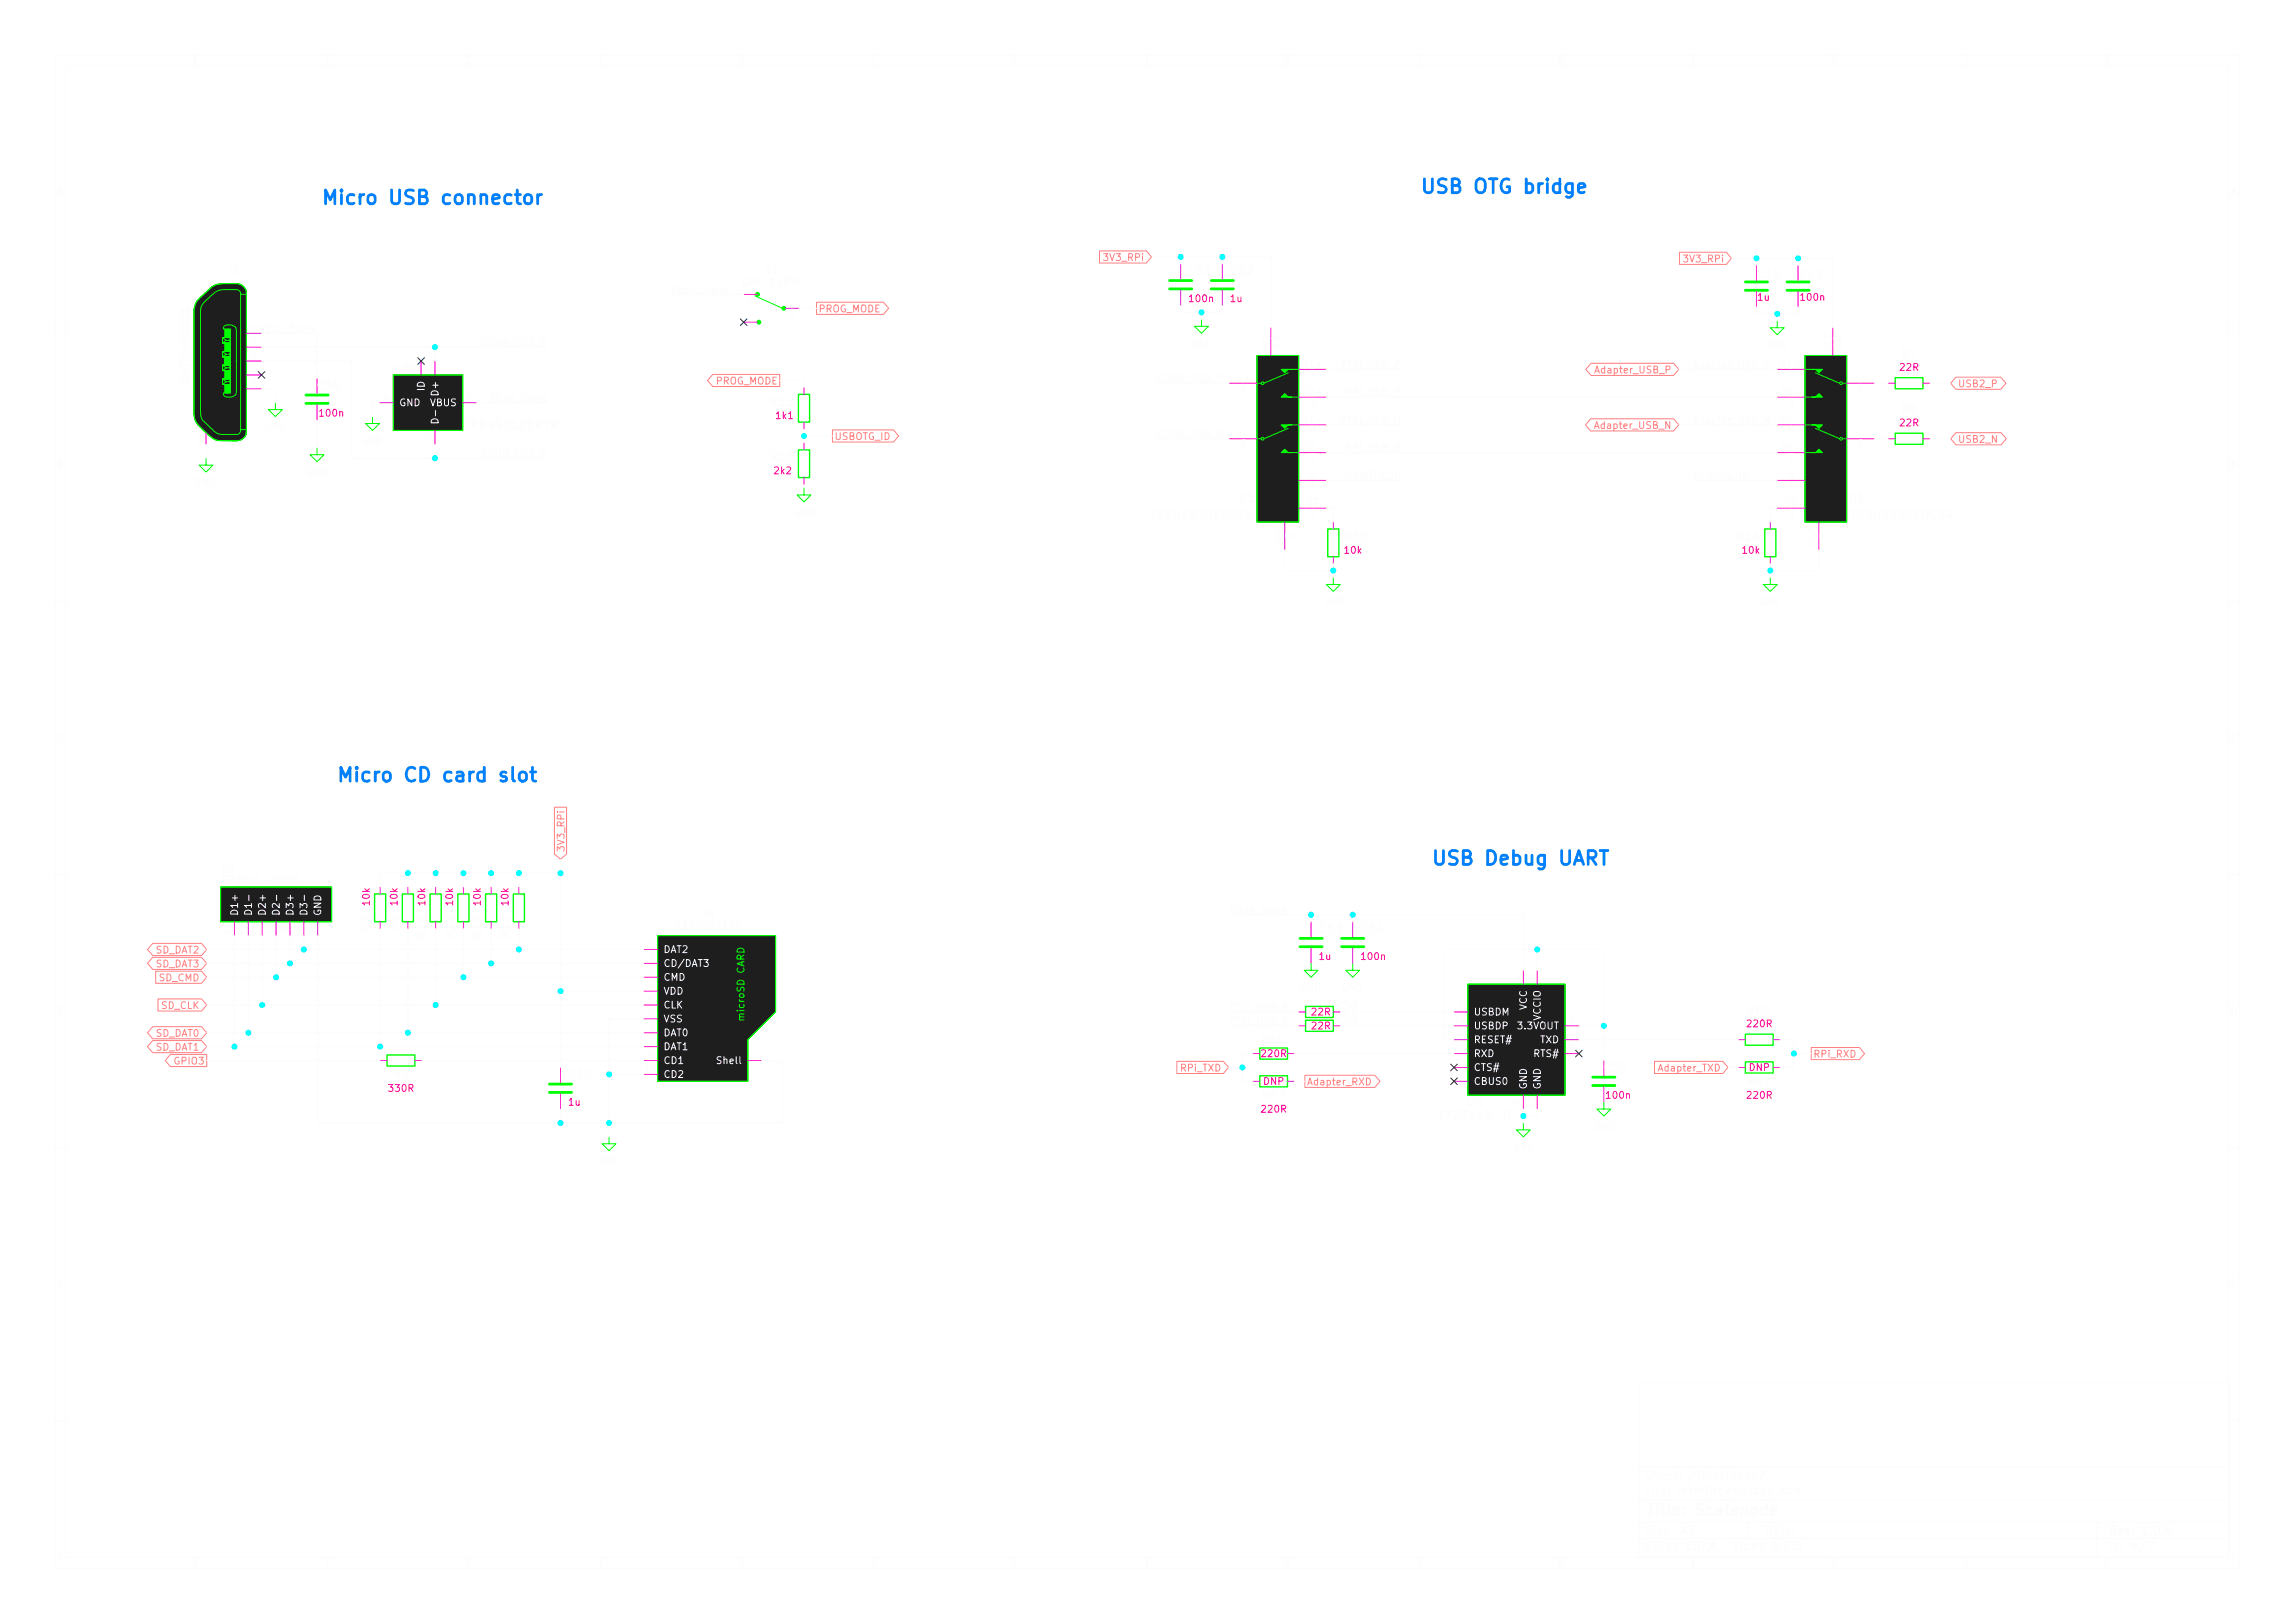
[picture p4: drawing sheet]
<svg xmlns="http://www.w3.org/2000/svg" width="420mm" height="297mm" viewBox="0 0 420 297" stroke-linecap="round" stroke-linejoin="round" font-family="sans-serif">
<defs><g id="words">
<g font-size="3.5" fill="#0080ff">
<text x="259.8" y="35.4">USB OTG bridge</text>
<text x="58.7" y="37.4">Micro USB connector</text>
<text x="61.5" y="143.1">Micro CD card slot</text>
<text x="261.9" y="158.3">USB Debug UART</text>
</g>
<g font-size="2.1" fill="#fcfcfc">
<text x="329.5" y="51.1">C13</text>
<text x="58.2" y="71.3">C56</text>
<text x="72.2" y="68.4">D3</text>
<text x="293.8" y="196.1">C55</text>
</g>
<g font-size="1.8" fill="#ff8080">
<text x="202.5" y="47.8">3V3_RPi</text>
<text x="308.6" y="48">3V3_RPi</text>
<text x="149.8" y="57.2">PROG_MODE</text>
<text x="130.9" y="70.4">PROG_MODE</text>
<text x="292.5" y="68.3">Adapter_USB_P</text>
<text x="358.4" y="70.9">USB2_P</text>
<text x="152.7" y="80.5">USBOTG_ID</text>
<text x="292.4" y="78.5">Adapter_USB_N</text>
<text x="358.4" y="81">USB2_N</text>
<text x="103.3" y="156" transform="rotate(-90 103.3 156)">3V3_RPi</text>
<text x="28.5" y="174.5">SD_DAT2</text>
<text x="28.5" y="177">SD_DAT3</text>
<text x="29.1" y="179.6">SD_CMD</text>
<text x="29.5" y="184.7">SD_CLK</text>
<text x="28.5" y="189.7">SD_DAT0</text>
<text x="28.5" y="192.3">SD_DAT1</text>
<text x="32.1" y="194.8">GPIO3</text>
<text x="216.2" y="196.1">RPi_TXD</text>
<text x="303.9" y="196.1">Adapter_TXD</text>
<text x="331.9" y="193.5">RPi_RXD</text>
<text x="239.2" y="198.6">Adapter_RXD</text>
</g>
<g font-size="1.8" fill="#fcfcfc">
<text x="136.9" y="55.4">1</text>
<text x="144.5" y="57.9">2</text>
<text x="46" y="60.7">1 VBus_Slave</text>
<text x="46" y="63.3">2</text>
<text x="46" y="65.8">3</text>
<text x="136.9" y="60.5">3</text>
<text x="232.4" y="64.4" transform="rotate(-90 232.4 64.4)">VCC</text>
<text x="234.2" y="63.5" transform="rotate(-90 234.2 63.5)">10</text>
<text x="335.3" y="64.4" transform="rotate(-90 335.3 64.4)">VCC</text>
<text x="337.1" y="63.5" transform="rotate(-90 337.1 63.5)">10</text>
<text x="46" y="68.4">4</text>
<text x="46" y="70.9">5</text>
<text x="76.8" y="67.8" transform="rotate(-90 76.8 67.8)">3</text>
<text x="77.7" y="71.4" transform="rotate(-90 77.7 71.4)">ID</text>
<text x="79.4" y="67.8" transform="rotate(-90 79.4 67.8)">1</text>
<text x="80.3" y="71.9" transform="rotate(-90 80.3 71.9)">D+</text>
<text x="226.4" y="69.9">D+</text>
<text x="227.1" y="71.7">4</text>
<text x="239.8" y="69.1">2</text>
<text x="327.4" y="69.1">2</text>
<text x="339.5" y="69.9">D+</text>
<text x="340.1" y="71.7">4</text>
<text x="70.2" y="73.4">4</text>
<text x="73" y="74.3">GND</text>
<text x="78.8" y="74.3">VBUS</text>
<text x="85.5" y="73.4">6</text>
<text x="238.6" y="72.4">D2+</text>
<text x="238.9" y="77.5">D1-</text>
<text x="239.8" y="74.2">3</text>
<text x="326.3" y="72.4">D2+</text>
<text x="326.5" y="77.5">D1-</text>
<text x="327.4" y="74.2">3</text>
<text x="37.5" y="81.5" transform="rotate(-90 37.5 81.5)">SH</text>
<text x="79.4" y="80.5" transform="rotate(-90 79.4 80.5)">2</text>
<text x="226.7" y="80">D-</text>
<text x="227.1" y="81.8">6</text>
<text x="238.9" y="82.6">D2-</text>
<text x="239.8" y="79.3">8</text>
<text x="326.5" y="82.6">D2-</text>
<text x="327.4" y="79.3">8</text>
<text x="339.7" y="80">D-</text>
<text x="340.1" y="81.8">6</text>
<text x="239.7" y="87.7">S</text>
<text x="239.8" y="89.4">1</text>
<text x="327.3" y="87.7">S</text>
<text x="327.4" y="89.4">1</text>
<text x="238.3" y="92.7">~{OE}</text>
<text x="239.8" y="94.5">9</text>
<text x="325.9" y="92.7">~{OE}</text>
<text x="327.4" y="94.5">9</text>
<text x="234.9" y="100" transform="rotate(-90 234.9 100)">GND</text>
<text x="236.7" y="98.6" transform="rotate(-90 236.7 98.6)">5</text>
<text x="332.7" y="100" transform="rotate(-90 332.7 100)">GND</text>
<text x="334.5" y="98.6" transform="rotate(-90 334.5 98.6)">5</text>
<text x="43.6" y="167.7" transform="rotate(-90 43.6 167.7)">D1+</text>
<text x="46.1" y="167.7" transform="rotate(-90 46.1 167.7)">D1-</text>
<text x="48.6" y="167.7" transform="rotate(-90 48.6 167.7)">D2+</text>
<text x="51.2" y="167.7" transform="rotate(-90 51.2 167.7)">D2-</text>
<text x="53.7" y="167.7" transform="rotate(-90 53.7 167.7)">D3+</text>
<text x="56.3" y="167.7" transform="rotate(-90 56.3 167.7)">D3-</text>
<text x="58.8" y="167.7" transform="rotate(-90 58.8 167.7)">GND</text>
<text x="42.7" y="170.9" transform="rotate(-90 42.7 170.9)">14</text>
<text x="45.2" y="170.9" transform="rotate(-90 45.2 170.9)">13</text>
<text x="47.8" y="170.9" transform="rotate(-90 47.8 170.9)">12</text>
<text x="50.3" y="170.9" transform="rotate(-90 50.3 170.9)">11</text>
<text x="52.8" y="170.5" transform="rotate(-90 52.8 170.5)">9</text>
<text x="55.4" y="170.5" transform="rotate(-90 55.4 170.5)">8</text>
<text x="57.9" y="170.9" transform="rotate(-90 57.9 170.9)">10</text>
<text x="118.6" y="178.6">3</text>
<text x="121.4" y="174.4">DAT2</text>
<text x="121.4" y="176.9">CD/DAT3</text>
<text x="121.4" y="179.5">CMD</text>
<text x="281.2" y="179.3" transform="rotate(-90 281.2 179.3)">9</text>
<text x="118.6" y="181.1">4</text>
<text x="118.6" y="183.7">5</text>
<text x="121.4" y="182">VDD</text>
<text x="121.4" y="184.6">CLK</text>
<text x="267" y="184.9">1</text>
<text x="269.7" y="185.8">USBDM</text>
<text x="279.5" y="184.9" transform="rotate(-90 279.5 184.9)">VCC</text>
<text x="118.6" y="186.2">6</text>
<text x="118.6" y="188.8">7</text>
<text x="118.6" y="191.3">8</text>
<text x="121.4" y="187.1">VSS</text>
<text x="121.4" y="189.6">DAT0</text>
<text x="266.5" y="187.5">12</text>
<text x="269.7" y="188.4">USBDP</text>
<text x="269.7" y="190.9">RESET#</text>
<text x="278.1" y="188.4">3.3VOUT</text>
<text x="282" y="190.9">TXD</text>
<text x="282.1" y="186.7" transform="rotate(-90 282.1 186.7)">VCCIO</text>
<text x="287.3" y="187.5">3</text>
<text x="121.4" y="197.3">CD2</text>
<text x="121.4" y="192.2">DAT1</text>
<text x="121.4" y="194.7">CD1</text>
<text x="131.7" y="194.7">Shell</text>
<text x="266.5" y="192.6">10</text>
<text x="266.5" y="195.1">11</text>
<text x="267" y="197.6">6</text>
<text x="269.7" y="193.5">RXD</text>
<text x="269.7" y="196">CTS#</text>
<text x="281" y="193.5">RTS#</text>
<text x="287.3" y="192.6">8</text>
<text x="269.7" y="198.5">CBUS0</text>
<text x="278.6" y="202.2" transform="rotate(-90 278.6 202.2)">5</text>
<text x="279.5" y="199.4" transform="rotate(-90 279.5 199.4)">GND</text>
<text x="281.2" y="202.7" transform="rotate(-90 281.2 202.7)">13</text>
<text x="282.1" y="199.4" transform="rotate(-90 282.1 199.4)">GND</text>
</g>
<g font-size="1.8" fill="#ff0084">
<text x="217.9" y="55.3">100n</text>
<text x="225.3" y="55.3">1u</text>
<text x="321.8" y="55">1u</text>
<text x="329.8" y="55">100n</text>
<text x="347.9" y="67.9">22R</text>
<text x="58.6" y="76.2">100n</text>
<text x="142.1" y="76.7">1k1</text>
<text x="347.9" y="78">22R</text>
<text x="141.8" y="86.8">2k2</text>
<text x="246.2" y="101.3">10k</text>
<text x="319" y="101.3">10k</text>
<text x="67.7" y="165.6" transform="rotate(-90 67.7 165.6)">10k</text>
<text x="72.8" y="165.6" transform="rotate(-90 72.8 165.6)">10k</text>
<text x="77.9" y="165.6" transform="rotate(-90 77.9 165.6)">10k</text>
<text x="82.9" y="165.6" transform="rotate(-90 82.9 165.6)">10k</text>
<text x="88" y="165.6" transform="rotate(-90 88 165.6)">10k</text>
<text x="93.1" y="165.6" transform="rotate(-90 93.1 165.6)">10k</text>
<text x="241.5" y="175.7">1u</text>
<text x="249.4" y="175.7">100n</text>
<text x="240.2" y="185.8">22R</text>
<text x="240.2" y="188.4">22R</text>
<text x="320" y="188">220R</text>
<text x="231.1" y="193.5">220R</text>
<text x="320.2" y="196">DNP</text>
<text x="71.3" y="199.8">330R</text>
<text x="104.1" y="202.3">1u</text>
<text x="231.1" y="203.6">220R</text>
<text x="231.3" y="198.5">DNP</text>
<text x="294.2" y="201.1">100n</text>
<text x="320" y="201.1">220R</text>
</g>
<text font-size="1.8" fill="#0f0" x="136.3" y="186.6" transform="rotate(-90 136.3 186.6)">microSD CARD</text>
</g></defs>
<g fill="none" stroke="#fcfcfc" stroke-width=".18">
<path d="M10 10h400v277h-400zM12 12h396v273h-396zM35.3 10.7l.4-.4v1.3M35.3 11.6h.8M60 10v2M85.3 10.4l.5-.1 .3 .4-.8 .9h.8M110 10v2M135.3 10.3h.8l-.5 .5 .4 .1v.6l-.2 .1-.5-.1M160 10v2M185.6 10.3l-.3 .9h.8M185.9 10.8v.8M210 10v2"/>
<path d="M236 10.3h-.6l-.1 .6 .2-.1 .4 .1 .2 .2-.1 .4-.2 .1-.5-.1M260 10v2M285.9 10.3l-.3 .1a.87 .87 0 0 0 0 1.2l.4-.1 .1-.4-.3-.3h-.2l-.3 .3M310 10v2M335.3 10.3h.8l-.5 1.3M360 10v2M385.6 10.9l-.3-.3 .1-.2 .2-.1 .3 .1 .2 .2-.1 .2-.6 .1-.1 .2v.3l.3 .2h.3l.2-.2v-.3l-.3-.2M10.6 35.6l.4-1.3 .4 1.3M10.7 35.3h.6M408.6 35.6l.4-1.3 .4 1.3M408.7 35.3h.6M33.1 58a1.01 1.01 0 0 1 1.5 .1 .81 .81 0 0 1-.8 .5 .81 .81 0 0 1-.7-.5z"/>
<path d="M33.2 59.4a.82 .82 0 0 1 1.4 .3 .87 .87 0 0 1-1.5-.1zM34.6 56.7h-1.5l.4 .5M34.6 56.3v.9M42.2 48.7v1.1a.49 .49 0 0 1-.6 .5M43.6 48.7h-.7l-.1 .8 .2-.2 .5 .1 .2 .2-.1 .5-.2 .2-.6-.2M122.7 53.9h13.4M122.9 52.3l.4 1.3 .4-1.3M124.1 52.9l.6-.1 .1-.1v-.3l-.7-.1v1.3h.5l.2-.2 .1-.3-.3-.2M125.4 52.7l.1 .8 .3 .1 .2-.2M126 52.7v.9M127 52.8l-.3-.1-.2 .2 .1 .2 .4 .1v.3h-.5M127.3 53.7h1"/>
<path d="M129.2 52.4l-.5-.1-.1 .1v.4l.5 .2 .1 .3-.2 .3-.5-.1M129.8 52.3v1.1l.2 .2M130.4 52.8h.5l.1 .8M131 53l-.4 .1-.2 .2 .2 .3 .4-.1M131.5 52.7l.3 .9 .3-.9M132.5 53.1l.6-.1-.1-.2-.3-.1-.2 .2 .1 .6h.4M136.8 51a.6 .6 0 0 0-.8 .4 .6 .6 0 0 0 .6 .8l.2-.1M137.2 52.2l.4-1.3 .4 1.3M137.3 51.8h.6M139.1 51l-.4-.1-.3 .2 .1 .3 .6 .3v.4l-.2 .1-.5-.1M139.7 51.7h.9M141 48.7l-.5-.1-.2 .1v.4l.6 .2 .1 .3-.3 .3-.4-.1"/>
<path d="M141.2 51.3l.4-.4v1.3M141.2 52.2h.7M141.5 49l.3-.4v1.3M141.5 49.9h.7M142.4 51l.5-.1 .2 .4-.8 .9h.8M143.7 51l.2-.1a.68 .68 0 0 1 .5 .6 .68 .68 0 0 1-.5 .7l-.3-.5zM144.7 50.9h.7M145.1 50.9v1.3M145.7 52.2l.4-1.3 .4 1.3M145.8 51.8h.6M146.3 56.4h3.2M210.8 47h21.9v13"/>
<path d="M216.2 47v1.3M216.2 55.9v1.3h7.6v-1.3M218.8 48.9a.61 .61 0 0 0-.8 0 .61 .61 0 0 0-.2 .7 .57 .57 0 0 0 .3 .6 .57 .57 0 0 0 .7-.1M220 57.2v1.3M220.1 48.7h-.7l-.1 .8 .3-.2 .5 .1 .1 .2-.1 .5-.2 .2-.6-.2M220.8 49.2l.4-.5v1.6M220.8 50.3h.9M223.8 47v1.3M226.4 48.9a.61 .61 0 0 0-.8 0 .61 .61 0 0 0-.2 .7 .57 .57 0 0 0 .3 .6 .57 .57 0 0 0 .7-.1M227.8 48.7h-.8v.8l.2-.2 .5 .1 .1 .2v.5l-.3 .2-.5-.2M228.4 48.9l.6-.2 .2 .2 .1 .3-1 1.1h1M317 47.3h18.5v12.7"/>
<path d="M321.6 56.2v1.2h7.6v-1.2M321.6 47.3v1.3M322.8 49.4a.61 .61 0 0 0-.7 0 .61 .61 0 0 0-.2 .7 .57 .57 0 0 0 .3 .6 .57 .57 0 0 0 .6-.1M323.4 49.7l.5-.5v1.6M323.4 50.8h.9M325.2 49.2l-.3 1.1h.9M325.4 57.4v1.3M325.6 49.7v1.1M329.2 47.3v1.3M10 60h2M33.1 66v-1l.6 .5 .1-.4h.7l.1 .2v.4l-.1 .3M33.1 62.3a.6 .6 0 0 0 .6 .7h.6l.2-.2 .1-.4-.1-.2-.6-.1-.2 .2v.4l.2 .3"/>
<path d="M33.2 69.5a.82 .82 0 0 1 1.4 .4 .87 .87 0 0 1-1.5-.2zM33.2 60.8a.82 .82 0 0 1 1.4 .4 .87 .87 0 0 1-1.5-.2zM33.6 68.1h1M33.6 63.7h1M34.1 67.8v1l-1.1-.4M34.1 63.5v.9l-1.1-.3M34.6 67l-1.5-.6v1M47.9 66.1h16.5v17.8h35.9M47.9 61h10.1v8.3M47.9 71.2h2.5v2.5M47.9 63.5h52.4M49.3 77.5a.59 .59 0 0 0-.7 .5 .59 .59 0 0 0 .7 .6l.1-.5h-.3"/>
<path d="M50.7 77.4v1.3l-.8-1.3v1.3M51.3 77.4a.64 .64 0 0 1 .7 .6 .64 .64 0 0 1-.7 .7zM58 76.9v5.1M67.1 80a.59 .59 0 0 0-.7 .6 .59 .59 0 0 0 .7 .5l.1-.4h-.3M68.4 79.9v1.3l-.7-1.3v1.3M69 79.9a.64 .64 0 0 1 .8 .7 .64 .64 0 0 1-.8 .6zM69.5 73.7h-1.3v2.5M79.1 76.8a.66 .66 0 0 1 .8-.1 .66 .66 0 0 1 .3 .7h-1.3zM79.6 63.5v2.6M79.7 75.1v1M85.1 76.9h.8M85.5 76.9v1.6"/>
<path d="M86.4 77.7h.8l.1-.3-.1-.3-.2-.2h-.6v1.6M87.2 73.7h13.1M88 76.9a.77 .77 0 0 1 .8 .8 .77 .77 0 0 1-.8 .8zM88.9 62.1a.6 .6 0 0 0-.8 .4 .6 .6 0 0 0 .6 .7l.2-.1M89.5 62.1l.2-.2a.43 .43 0 0 1 .6 .5v.4a.42 .42 0 0 1-.4 .4 .42 .42 0 0 1-.5-.4zM89.8 76.9l-.4 1h1M89.8 72.1l.4 1.3 .4-1.3M90.1 77.4v1.1M91.1 72.7h.5l.1-.2v-.3l-.6-.1v1.3h.4l.2-.1 .1-.3-.3-.3M91.5 61.9v1.3l-.7-1.3v1.3M91.7 77l-.5-.1-.3 .3 .1 .4 .7 .3v.4l-.2 .2-.6-.1M92.3 72.5l.1 .8 .3 .1 .2-.1"/>
<path d="M92.5 77.1l.2-.2a.81 .81 0 0 1 .5 .8 .81 .81 0 0 1-.5 .8l-.2-.2-.2-.4zM92.9 61.9v1.3l-.8-1.3v1.3M92.9 72.5v.9M93.2 63.3h.9M93.8 77.4l.4-.5v1.6M93.8 78.5h.8M93.9 72.6l-.3-.1-.2 .2 .1 .2 .4 .1v.3h-.5M94.2 73.5h1M94.4 61.9v1.1l.3 .2h.2l.3-.2v-1.1M95.2 77.1l.6-.2 .2 .2 .1 .3-.9 1.1h.9M96.1 72.2l-.4-.1-.3 .2 .1 .4 .6 .2v.4l-.2 .1-.5-.1M96.4 62l-.4-.1-.3 .3 .1 .3 .6 .2v.4l-.2 .1h-.5"/>
<path d="M96.7 72.1v1.1l.2 .2M96.8 76.9a.77 .77 0 0 1 .8 .8 .77 .77 0 0 1-.8 .8zM97 62.6l.5-.1 .2-.2-.1-.2-.6-.2v1.3h.5l.2-.1v-.3l-.3-.2M97.4 72.6h.4l.1 .8M97.9 72.8l-.4 .1-.2 .2 .2 .3 .4-.1M98 63.3h.9M98.3 77.7h.7l.1-.3v-.3l-.2-.2h-.6v1.6M98.4 72.5l.3 .9 .3-.9M98.6 77.7l.5 .8M99.4 73l.6-.2v-.2l-.4-.1-.2 .2 .1 .6h.5M99.6 76.9l.5 .8 .5-.8M100 61.9v1.3l-.8-1.3v1.3"/>
<path d="M100.1 77.7v.8M101.1 77.7h.7l.2-.3-.1-.3-.2-.2h-.6v1.6M101.5 77.7l.5 .8M141.3 73.5h.7l.1-.3v-.3l-.3-.2h-.5v1.6M141.6 73.5l.5 .8M142.7 73.2l.4-.5v1.6M142.7 74.3h.9M142.7 69.6h4.5v1.3M144.9 72.7a.6 .6 0 0 0-.7 .7v.6l.1 .2 .4 .1 .3-.2v-.5l-.1-.2-.5-.1-.2 .3M147.2 78.5v2.6M147.2 79.8h5.2M211.7 70.1h13.3"/>
<path d="M212.8 78.8a.6 .6 0 0 0-.8 .5 .6 .6 0 0 0 .6 .7l.2-.1M212.8 68.7a.6 .6 0 0 0-.8 .4 .6 .6 0 0 0 .6 .7l.2-.1M213.4 78.9l.2-.2a.43 .43 0 0 1 .5 .4v.5a.42 .42 0 0 1-.4 .4 .42 .42 0 0 1-.4-.4zM213.4 68.7l.2-.2a.43 .43 0 0 1 .5 .5v.4a.42 .42 0 0 1-.4 .4 .42 .42 0 0 1-.4-.4zM215.4 78.7v1.3l-.7-1.3v1.3M215.4 68.5v1.3l-.7-1.3v1.3M216.7 78.7v1.3l-.7-1.3v1.3M216.7 68.5v1.3l-.7-1.3v1.3M217 69.9h1M218.3 78.7v1l.3 .3h.2l.2-.3v-1M218.3 68.5v1.1l.3 .2h.2l.2-.2v-1.1M219.1 62.2a.59 .59 0 0 0-.7 .6 .59 .59 0 0 0 .7 .6l.1-.5h-.3"/>
<path d="M220.3 78.8l-.5-.1-.2 .1v.4l.6 .2 .1 .3-.2 .3-.5-.1M220.3 68.6l-.5-.1-.2 .2v.3l.6 .3 .1 .3-.2 .2h-.5M220.5 62.2v1.2l-.8-1.2v1.2M220.9 79.3h.5l.1-.2v-.3l-.6-.1v1.3h.4l.2-.1 .1-.3-.3-.3M220.9 69.2l.5-.1 .1-.2v-.2l-.6-.2v1.3h.4l.2-.1 .1-.3-.3-.2M221.1 62.2a.64 .64 0 0 1 .7 .6 .64 .64 0 0 1-.7 .6zM221.8 69.9h1M223.1 69.2h.6l.1-.2v-.3l-.7-.2v1.3M223.8 78.7v1.3l-.7-1.3v1.3M238.6 66a.64 .64 0 0 1 .7 .7 .64 .64 0 0 1-.7 .6zM239.8 66.4l.3-.4v1.3M241 66.8h1"/>
<path d="M241.5 66.3v1M242.8 67.6h13.7M242.8 77.8h13.7M242.8 72.7h82.6M245.8 76.8h.4M245.8 66.6h.4M246.4 76.2h-.6v1.2M246.4 66h-.6v1.3M246.6 71.8l.6-.1 .1-.2v-.3l-.7-.1v1.3M246.7 76.2h.7M246.7 66h.8M246.9 71.8l.4 .6"/>
<path d="M247 76.2v1.2M247.1 66v1.3M247.8 76.2a.64 .64 0 0 1 .7 .6 .64 .64 0 0 1-.7 .6zM247.9 66a.64 .64 0 0 1 .7 .6 .64 .64 0 0 1-.7 .7zM247.9 71.8l.6-.1 .1-.2-.1-.3-.6-.1v1.3M249.1 76.2v1.2M249.1 71.1v.1M249.1 66v1.3M249.1 71.5v.9M249.4 77.6h1M249.4 67.4h1M249.4 72.5h1"/>
<path d="M250.7 76.2v1l.2 .2h.2l.3-.2v-1M250.7 66v1l.3 .3h.2l.2-.3v-1M250.7 71.1v1l.3 .3h.2l.2-.3v-1M252.7 76.2h-.5l-.3 .2 .1 .3 .6 .3v.3l-.2 .1h-.5M252.7 66.1l-.5-.1-.2 .1v.4l.6 .2 .1 .3-.2 .3-.5-.1M252.7 71.2l-.5-.1-.2 .1v.4l.6 .2 .1 .3-.2 .3-.5-.1M253.2 76.8l.5-.1 .2-.2-.1-.2-.6-.1v1.2h.5l.2-.1v-.3l-.3-.2M253.3 66.6h.5l.1-.2v-.3l-.6-.1v1.3h.4l.2-.1 .1-.3-.3-.3M253.3 71.7l.5-.1 .1-.1v-.3l-.6-.1v1.3h.4l.2-.2 .1-.3-.3-.2M254.2 77.6h.9M254.2 67.4h1M254.2 72.5h1"/>
<path d="M255.5 66.7l.6-.1 .1-.2v-.3l-.7-.1v1.3M255.5 71.8l.6-.1 .1-.2v-.3l-.7-.1v1.3M256.2 76.2v1.2l-.8-1.2v1.2M307.3 67.6h18.1M307.3 77.8h18.1M310.1 77.4l.4-1.2 .4 1.2M310.1 67.3l.4-1.3 .4 1.3M310.2 77.1h.6M310.2 66.9h.6M311.9 76.7l-.4-.1-.2 .2 .1 .6h.5M311.9 66.5l-.4-.1-.2 .3 .1 .5h.5M311.9 66v1.3"/>
<path d="M311.9 76.2v1.2M312.5 76.7h.5v.7M312.5 66.5h.5v.8M313 76.9l-.4 .1-.2 .1 .2 .3h.4M313 66.7l-.4 .1-.2 .2 .2 .3 .4-.1M313.6 76.7l.4-.1 .2 .2-.1 .6h-.5M313.6 66.5l.4-.1 .2 .3-.1 .5h-.5M313.6 66.4v1.3M313.6 76.6v1.3M314.6 76.6h.5M314.6 66.4h.5M314.8 76.2v1.1l.3 .1"/>
<path d="M314.8 66v1.1l.3 .2M315.5 77l.6-.1-.1-.2-.4-.1-.1 .2v.6h.5M315.5 66.9l.6-.2-.1-.2-.4-.1-.1 .2v.6h.5M316.6 66.4v.9M316.6 76.6v.8M317 76.6l-.4 .2M317 66.4l-.4 .3M317.1 77.6h1M317.1 67.4h1M318.4 76.2v1l.2 .2h.4l.1-.2v-1M318.4 66v1l.2 .3 .4-.1 .1-.2v-1M320.4 76.2h-.5l-.2 .1v.4l.5 .2 .2 .3-.3 .2h-.5"/>
<path d="M320.4 66.1l-.5-.1-.3 .3 .2 .3 .5 .2v.4l-.2 .1-.5-.1M320.9 76.8l.5-.1 .2-.2-.1-.2-.6-.1v1.2h.5l.2-.1v-.3l-.3-.2M320.9 66.6h.5l.2-.2-.1-.3-.6-.1v1.3h.5l.2-.1v-.3l-.3-.3M321.9 77.6h.9M321.9 67.4h.9M323.1 66.7l.6-.1 .2-.2-.1-.3-.7-.1v1.3M323.9 76.2v1.2l-.8-1.2v1.2M324.3 62.5a.59 .59 0 0 0-.8 .5 .59 .59 0 0 0 .8 .6v-.5h-.2M325.6 62.4v1.3l-.7-1.3v1.3M326.2 66a.64 .64 0 0 1 .7 .7 .64 .64 0 0 1-.7 .6zM326.2 62.4a.64 .64 0 0 1 .7 .6 .64 .64 0 0 1-.7 .7zM327.4 66.4l.4-.4v1.3"/>
<path d="M328.7 66.8h.9M329.2 66.3v1M343.2 70.1h2.5M348.4 74.9l.7-.1 .1-.2v-.4l-.2-.1h-.6v1.5M348.4 64.7l.7-.1 .1-.2v-.4l-.2-.1h-.6v1.5M348.7 74.9l.5 .7M348.7 64.7l.5 .7M349.8 63.9h1l-.7 1.5M350.1 74.7l-.3-.3 .1-.2 .2-.1h.5l.1 .2-.1 .3-.6 .2-.2 .2 .1 .4 .2 .2h.3l.3-.3-.1-.4-.2-.2M353.3 70.1h3.8M408 60h2M10.7 84.9h.5l.1-.2v-.3l-.6-.1v1.3h.5l.1-.1 .1-.3-.3-.3"/>
<path d="M36.6 87.6a.59 .59 0 0 0-.7 .6 .59 .59 0 0 0 .7 .6l.1-.5h-.3M37.7 81.3v2.6M38 87.6v1.2l-.8-1.2v1.2M38.6 87.6a.64 .64 0 0 1 .7 .6 .64 .64 0 0 1-.7 .6zM56.9 85.7a.59 .59 0 0 0-.7 .6 .59 .59 0 0 0 .7 .6l.1-.5h-.2M58.3 85.7v1.2l-.8-1.2v1.2M58.9 85.7a.64 .64 0 0 1 .7 .6 .64 .64 0 0 1-.7 .6zM79.6 81.3v2.6M89 82.4a.6 .6 0 0 0-.8 .4 .6 .6 0 0 0 .6 .7l.2-.1M89.5 82.4l.3-.1a.43 .43 0 0 1 .5 .4v.4a.42 .42 0 0 1-.4 .5 .42 .42 0 0 1-.4-.5zM91.6 82.3v1.2l-.7-1.2v1.2M92.9 82.3v1.2l-.7-1.2v1.2"/>
<path d="M93.2 83.7h1M94.5 82.3v1l.3 .2h.2l.2-.2v-1M96.5 82.3h-.5l-.2 .1v.3l.6 .3 .1 .3-.2 .2h-.5M97 82.9l.6-.1 .1-.2v-.2l-.7-.1v1.2h.5l.2-.1 .1-.3-.3-.2M98 83.7h1M99.3 82.9h.6l.1-.2v-.3l-.7-.1v1.2M141.3 83.6l.7-.1 .2-.2-.1-.4-.2-.1h-.6v1.5M141.7 83.6l.5 .7M142.8 83.2l.4-.4v1.5M142.8 84.3h.8M145 82.8h-.7l-.1 .7 .2-.2 .5 .1 .2 .2-.1 .5-.2 .2-.6-.2M146.4 93.1a.59 .59 0 0 0-.8 .6 .59 .59 0 0 0 .8 .5v-.5h-.2"/>
<path d="M147.2 88.7v.6M147.7 93v1.3l-.7-1.3v1.3M148.3 93a.64 .64 0 0 1 .7 .7 .64 .64 0 0 1-.7 .6zM210.6 93.4h.9M211.1 93.4v1.6M211.7 80.3h13.3M212.8 93.5l-.6-.1-.2 .2v.4l.7 .3 .1 .4-.3 .3-.6-.1M213.3 93.4h1l-.5 .6 .4 .2v.6l-.2 .2h-.5l-.2-.2M214.9 93.4v1.3l.3 .3h.3l.3-.3v-1.3M217 80.1h1M217.3 93.5l-.6-.1-.2 .2v.4l.7 .3 .1 .4-.3 .3-.6-.1M218 94.2h.5l.2-.2 .1-.3-.2-.2-.6-.1v1.6h.5l.3-.3a.4 .4 0 0 0-.3-.5"/>
<path d="M219.3 93.4h1l-.5 .6 .4 .2v.6l-.2 .2h-.4l-.3-.2M221 93.6l.2-.2a.81 .81 0 0 1 .6 .8 .81 .81 0 0 1-.6 .8l-.2-.2-.1-.4zM221.8 80.1h1M222.4 94.2h.5M223.1 93.4h-.7v1.6h.7M223.8 93.4a.77 .77 0 0 1 .9 .8 .77 .77 0 0 1-.9 .8zM226.1 93.5a.75 .75 0 0 0-.9 .6 .75 .75 0 0 0 .5 .9l.5-.2v-.5h-.3M227.1 90.3v1.2l.2 .3h.3l.3-.3v-1.2M227.6 93.5l-.6-.1-.3 .3 .2 .4 .6 .3v.4l-.2 .2-.6-.1M228.3 94.2h.7l.1-.3v-.3l-.2-.2h-.6v1.6M228.6 94.2l.5 .8M229.4 90.3h-.7l-.1 .7 .2-.2 .5 .1 .2 .2-.1 .5-.2 .2-.6-.2"/>
<path d="M239.9 83h.8l-.5 1.3M242.8 93h1.3v2.5M242.8 87.9h13.7M242.8 82.8h82.6M246.3 98.2l.8-.1 .1-.2-.1-.4-.2-.1h-.6v1.5M246.5 81.9h.7l.1-.2-.1-.3-.7-.2v1.3M246.5 86.3v1.1l.3 .2h.2l.3-.2v-1.1M246.7 98.2l.5 .7M246.8 81.9l.5 .6M247.8 81.9h.6l.1-.2v-.3l-.7-.2v1.3M248.5 86.4l-.4-.1-.2 .2v.3l.5 .3 .1 .3-.2 .2-.5-.1M248.6 97.4h-.7l-.1 .7 .2-.1h.5l.2 .2-.1 .6-.2 .1-.6-.1"/>
<path d="M249.1 81.2v.2M249.1 86.9h.5l.2-.2-.1-.2-.6-.2v1.3h.5l.2-.1v-.3l-.3-.3M249.1 81.7v.8M249.4 82.6h1M250 97.4h-.7l-.1 .7 .3-.1h.5l.1 .2-.1 .6-.2 .1-.6-.1M250.5 86.4l.1-.1a.43 .43 0 0 1 .5 .5v.4a.42 .42 0 0 1-.4 .4 .42 .42 0 0 1-.4-.4v-.4zM250.7 81.2v1.1l.2 .2h.2l.3-.2v-1.1M251.5 86.3h.7M251.9 86.3v1.3M252.7 81.3l-.5-.1-.3 .3 .1 .3 .6 .2v.4l-.2 .1h-.5M253.2 81.9l.5-.1 .2-.2-.1-.2-.6-.2v1.3h.5l.2-.1v-.3l-.3-.2M253.3 86.4a.59 .59 0 0 0-.7 .6 .59 .59 0 0 0 .7 .5l.1-.4h-.3"/>
<path d="M253.6 87.7h1M254.2 82.6h.9M254.9 86.3v1.3M255.5 86.3a.64 .64 0 0 1 .7 .7 .64 .64 0 0 1-.7 .6zM256.2 81.2v1.3l-.8-1.3v1.3M309.9 87.9h15.5M310.3 86.3v1.1l.2 .2 .4-.1 .1-.1v-1.1M312.3 86.4l-.5-.1-.3 .3 .2 .3 .5 .2v.4l-.2 .1-.5-.1M312.8 86.9h.5l.2-.2-.1-.2-.6-.2v1.3h.5l.2-.1v-.3l-.3-.3M314.1 86.5l.2-.2a.43 .43 0 0 1 .6 .5v.4a.42 .42 0 0 1-.5 .4 .42 .42 0 0 1-.4-.4zM315.2 86.3h.7M315.6 86.3v1.3"/>
<path d="M317 86.4a.59 .59 0 0 0-.7 .6 .59 .59 0 0 0 .7 .5l.1-.4h-.3M317.3 87.7h1M318.2 98.2l.7-.1 .1-.2v-.4l-.3-.1h-.5v1.5M318.5 98.2l.5 .7M318.6 86.3v1.3M319.2 86.3a.64 .64 0 0 1 .7 .7 .64 .64 0 0 1-.7 .6zM319.6 97.8l.5-.4v1.5M319.6 98.9h.9M321.4 97.3l-.3 1.1h.9M321.8 97.9v1M325.4 93h-1.3v2.5M327.5 83h.8l-.5 1.3"/>
<path d="M338.8 90.3v1.2l.3 .3 .4-.1 .2-.2v-1.2M338.9 93.4h.9M339.3 93.4v1.6M340.3 90.7l.5-.4v1.5M340.3 91.8h.9M341.1 93.5l-.6-.1-.2 .2v.4l.6 .3 .2 .4-.3 .3-.6-.1M341.6 93.4h.9l-.5 .6 .5 .2v.6l-.3 .2h-.4l-.2-.2M343.2 80.3h2.5M343.2 93.4v1.3l.3 .3h.3l.3-.3v-1.3M345.6 93.5l-.6-.1-.3 .3 .2 .4 .6 .3v.4l-.2 .2-.6-.1M346.2 94.2h.5l.3-.2v-.3l-.1-.2-.7-.1v1.6h.6l.3-.3a.39 .39 0 0 0-.4-.5M347.6 93.4h1l-.5 .6 .4 .2v.6l-.2 .2h-.5l-.2-.2"/>
<path d="M349.3 93.6l.2-.2a.81 .81 0 0 1 .5 .8 .81 .81 0 0 1-.5 .8l-.2-.2-.2-.4zM350.7 94.2h.5M351.4 93.4h-.7v1.6h.7M352 93.4a.77 .77 0 0 1 .9 .8 .77 .77 0 0 1-.9 .8zM353.3 80.3h3.8M354.4 93.5a.75 .75 0 0 0-.9 .6 .75 .75 0 0 0 .5 .9l.4-.2v-.5h-.3M355.9 93.5l-.6-.1-.3 .3 .2 .4 .6 .3v.4l-.2 .2-.6-.1M356.5 94.2h.8l.1-.3-.1-.3-.2-.2h-.6v1.6M356.9 94.2l.5 .8M408.6 84.9h.6l.1-.2v-.3l-.7-.1v1.3h.5l.2-.1 .1-.3-.3-.3M10 110h2M235.2 100.6v3.8h8.9"/>
<path d="M243.3 109.5a.59 .59 0 0 0-.8 .5 .59 .59 0 0 0 .8 .6v-.5h-.2M244.1 103.2v2.5M244.6 109.4v1.3l-.7-1.3v1.3M245.2 109.4a.64 .64 0 0 1 .7 .6 .64 .64 0 0 1-.7 .7zM323 109.5a.59 .59 0 0 0-.7 .5 .59 .59 0 0 0 .7 .6l.1-.5h-.3M324.1 103.2v2.5M324.3 109.4v1.3l-.7-1.3v1.3M324.9 109.4a.64 .64 0 0 1 .8 .6 .64 .64 0 0 1-.8 .7zM333 100.6v3.8h-8.9M408 110h2M11.4 134.4a.62 .62 0 0 0-.9 .5 .62 .62 0 0 0 .7 .7l.2-.1M409.4 134.4a.62 .62 0 0 0-.9 .5 .62 .62 0 0 0 .6 .7l.3-.1"/>
<path d="M40.8 158.5a.64 .64 0 0 1 .7 .6 .64 .64 0 0 1-.7 .6zM42 158.6l.5-.1 .2 .3-.8 .9h.8M74.7 159.8v2.5M79.8 159.8v2.5M84.8 159.8v2.5M89.9 159.8v2.5M95 159.8v2.5M102.6 157.3v38.1M102.6 159.8h-33v2.5M10 160h2M37.8 176.3h80.1M37.8 173.8h80.1"/>
<path d="M37.8 178.9h80.1M41.4 160.4h-.5l-.1 .1v.4l.5 .2 .1 .3-.2 .2h-.5M42 161h.6l.1-.2-.1-.3-.6-.1v1.2M42.9 171.2v20.4M43.1 160.4h.8l-.4 .5 .4 .1v.5l-.2 .1-.6-.1M44.5 160.5l.2-.1a.68 .68 0 0 1 .4 .6 .68 .68 0 0 1-.4 .6l-.3-.4zM45.5 171.2v17.8M45.6 163.9v.9M45.6 160.7l.4-.3v1.2M45.6 161.6h.7M46.8 160.7l.4-.3v1.2M46.8 161.6h.7"/>
<path d="M48 171.2v12.7M48.1 161.2h1M49.7 160.5l.2-.1a.68 .68 0 0 1 .4 .6 .68 .68 0 0 1-.4 .6l-.3-.4zM50.5 171.2v7.7M50.6 163.9v.9M51.4 160.4h-.4a.85 .85 0 0 0 0 1.2l.5-.1v-.4l-.2-.2h-.4l-.1 .2M52.1 160.4v1l.2 .2h.3l.2-.2v-1M53.1 171.2v5.1M53.2 160.4h.8M53.6 160.4v1.2M55 160.4a.59 .59 0 0 0-.7 .6 .59 .59 0 0 0 .7 .6l.1-.5h-.2M55.6 171.2v2.6"/>
<path d="M55.7 163.9v.9M58.2 171.2v34.3h85.1v-11.4h-3.9M66.2 167.9v.7l.7 .1-.1-.2 .1-.5 .2-.2 .5 .1 .1 .2-.1 .6M67 170.1l-.1-.7-.2-.1h-.3l-.2 .2v.6h1.5M67.7 169.3l-.7 .5M69.6 170v21.6M72 167.8l.2 .3v.4l-.2 .2-.6-.2-.1-.4 .1-.2a1.01 1.01 0 0 1 1.4 .3v.3M72.1 170.1l-.1-.7-.2-.1h-.4l-.1 .2v.6h1.5M72.8 169.3l-.7 .5M74.7 170v19M76.5 168a.82 .82 0 0 1 1.4 .3 .87 .87 0 0 1-1.5-.1zM77.2 171.6l-.1-.7-.2-.2-.4 .1-.1 .2v.6h1.5"/>
<path d="M77.9 169.7h-1.5l.4 .4M77.9 170.7l-.7 .5M77.9 169.3v.8M79.8 170v13.9M82.3 171.6l-.1-.7-.2-.2-.4 .1-.1 .2v.6h1.5M83 169.7h-1.5l.4 .4M83 168.2h-1.5l.4 .5M83 170.7l-.7 .5M83 167.8v.9M83 169.3v.8M84.8 170v8.9M87.3 171.6v-.7l-.3-.2-.3 .1-.2 .2v.6h1.6"/>
<path d="M88.1 169.7h-1.6l.5 .4M88.1 167.8v1l-1.1-1-.3 .1-.2 .2 .2 .6M88.1 170.7l-.8 .5M88.1 169.3v.8M89.9 170v6.3M91.6 168.8v-1l.6 .5 .1-.4h.7l.1 .2v.4l-.1 .3M92.4 171.6l-.1-.7-.2-.2-.3 .1-.2 .2v.6h1.5M93.1 169.7h-1.5l.5 .4M93.1 170.7l-.7 .5M93.1 169.3v.8M95 170v3.8M118.8 172.6l.3-.4v1.3"/>
<path d="M118.8 174.8l.4-.1 .3 .4-.8 .9h.8M118.8 173.5h.7M123.9 169l.4-.3v1.2M123.9 169.9h.7M125.1 169l.4-.3v1.2M125.1 169.9h.7M126.6 168.6l-.3 .9h.8M126.9 169.1v.8M127.7 168.8l.1-.1a.68 .68 0 0 1 .5 .6 .68 .68 0 0 1-.5 .6l-.3-.5zM128.9 175.6h.8l-.5 .5 .4 .1v.6l-.2 .1-.5-.1M128.9 168.8l.2-.1a.68 .68 0 0 1 .4 .6 .68 .68 0 0 1-.4 .6l-.3-.5zM129.3 166.3l-.1 1.1-.4 .2"/>
<path d="M130.1 166.3l-.3 .9h.8M130.2 169.2l-.2-.2v-.2l.2-.1h.4v.4l-.5 .2-.1 .1v.4l.2 .1h.4l.1-.2-.1-.4-.2-.1M130.4 166.8v.8M131.5 168.6l-.3 .9h.8M131.8 169.1v.8M132.4 169l.3-.3v1.2M132.4 169.9h.7M134.2 168.7h-.4a.86 .86 0 0 0 0 1.2l.5-.1v-.4l-.2-.3-.4 .1-.1 .2M135 169.2l-.2-.2 .1-.2 .1-.1h.4l.1 .4-.6 .2-.1 .1v.3l.2 .2h.3l.2-.2v-.4l-.2-.1M225 167.4h53.9v10.2M225.2 165.8l.5 1.3 .4-1.3M226.5 166.4h.6l.1-.2-.1-.2-.6-.2v1.3h.5l.2-.1v-.3l-.3-.3"/>
<path d="M227.8 166.3v.7l.3 .1 .2-.1M228.3 166.3v.8M229.4 166.3h-.3l-.2 .1v.2l.5 .1v.3h-.5M229.7 167.2h.9M231.6 165.9l-.5-.1-.2 .2v.3l.6 .3 .1 .3-.3 .2-.4-.1M232.1 165.8v1.1l.2 .2M232.8 166.3h.5v.8M233.3 166.6h-.4l-.2 .2 .2 .3 .4-.1M233.8 166.3l.3 .8 .3-.8M234.9 166.7l.6-.1-.1-.3h-.4l-.1 .1v.6h.5M240 167.4v1.3M242.6 169.3a.61 .61 0 0 0-.7 0 .61 .61 0 0 0-.2 .7 .57 .57 0 0 0 .3 .6 .57 .57 0 0 0 .6-.1"/>
<path d="M244 169.1h-.7l-.1 .8 .2-.2 .5 .1 .2 .2-.1 .5-.2 .2-.6-.2M244.6 169.1h.9l-.5 .6 .5 .2v.6l-.3 .2h-.4l-.2-.2M247.6 167.4v1.3M250.2 169.3a.61 .61 0 0 0-.7 0 .61 .61 0 0 0-.2 .7 .57 .57 0 0 0 .3 .6 .57 .57 0 0 0 .6-.1M251.6 169.1h-.7l-.1 .8 .2-.2 .6 .1 .1 .2-.1 .5-.2 .2-.6-.2M252.6 169.1l-.3 1h.9M253 169.6v1.1M277.7 178.6h.9M278.2 178.4v.8l-1-.3M281.4 173.8v3.8M408 160h2M10.7 184.3a.66 .66 0 0 1 .7 .7 .66 .66 0 0 1-.7 .6z"/>
<path d="M37.8 194.1h31.8M37.8 183.9h80.1M37.8 189h80.1M37.8 191.6h80.1M72.3 196.6l.7-.1 .2-.2-.1-.4-.2-.1h-.6v1.5M72.6 196.6l.6 .7M74.5 195.8a.6 .6 0 0 0-.8 .7v.5l.2 .2 .4 .1 .2-.1 .1-.5-.1-.2-.5-.1-.3 .3M77.2 194.1h40.7M102.6 181.4h15.3M105.2 195.9a.61 .61 0 0 0-.7 0 .61 .61 0 0 0-.2 .8 .57 .57 0 0 0 .3 .6 .57 .57 0 0 0 .6-.1M105.8 196.2l.4-.4v1.5M105.8 197.3h.9"/>
<path d="M108 195.8h-.7l-.1 .7 .3-.1 .5 .1 .1 .2-.1 .5-.2 .1-.6-.1M111.5 196.6h6.4M117.9 186.5h-6.4v21.6M118.2 195.4l.3-.4v1.3M118.2 196.3h.7M119.5 195.2l.2-.2a.68 .68 0 0 1 .4 .7 .68 .68 0 0 1-.4 .6l-.3-.5zM119.5 193.1l-.3 .2-.3-.1-.1-.1v-.3l.2-.3h.2l.3 .3a.84 .84 0 0 1-.4 1h-.2M138.4 193.2l-.6 .1M224.9 195.4h2.6M225 185.2h12.7M225 187.7h12.7M225.4 186.8h.4"/>
<path d="M225.4 184.2h.4M226 186.2h-.6v1.2M226 183.6h-.6v1.3M226.3 186.2h.8M226.3 183.6h.8M226.7 183.6v1.3M226.7 186.2v1.2M227.5 186.2a.64 .64 0 0 1 .7 .6 .64 .64 0 0 1-.7 .6zM227.5 183.6a.64 .64 0 0 1 .7 .6 .64 .64 0 0 1-.7 .7zM228.7 183.6v1.3M228.7 186.2v1.2M229.1 187.5h.9"/>
<path d="M229.1 185h.9M229.4 192.8h-1.9v5.1h1.9M230.3 186.2v1l.3 .2h.2l.2-.2v-1M230.3 183.6v1l.3 .3h.2l.2-.3v-1M231.1 190.5l.7-.1 .1-.2v-.4l-.3-.1h-.5v1.5M231.4 190.5l.5 .7M232.3 186.2h-.5l-.1 .1v.3l.5 .3 .1 .3-.2 .2h-.5M232.3 183.7l-.5-.1-.2 .3 .1 .3 .6 .2v.4l-.2 .1-.5-.1M232.9 186.8l.5-.1 .1-.2v-.2l-.6-.1v1.2h.4l.2-.1 .1-.3-.3-.2M232.9 184.2h.5l.1-.2v-.3l-.6-.1v1.3h.4l.2-.1 .1-.3-.3-.3M233.3 189.7h-.7l-.1 .7 .2-.1 .5 .1 .2 .2-.1 .5-.2 .1-.6-.1M233.6 199.6h-.8v.7l.2-.1 .5 .1 .1 .2v.5l-.2 .1-.6-.1"/>
<path d="M233.8 187.5h1M233.8 185h1M234.2 199.6h1l-.7 1.5M234.7 189.7a.6 .6 0 0 0-.7 .7v.5l.1 .3h.5l.2-.1v-.5l-.1-.2-.4-.1-.3 .3M235.1 186.8h.6l.1-.2v-.3l-.7-.1v1.2M235.8 183.6v1.3l-.7-1.3v1.3M237 192.8h29.2M237 197.9h1.9M238.9 180.1a.59 .59 0 0 0-.7 .5 .59 .59 0 0 0 .7 .6l.1-.5h-.2M240.3 180v1.3l-.8-1.3v1.3M240.9 180a.64 .64 0 0 1 .7 .6 .64 .64 0 0 1-.7 .7zM244.5 186.4h.8l.1-.3-.1-.3-.2-.2h-.6v1.6"/>
<path d="M244.5 183.9l.8-.1 .1-.2-.1-.4-.2-.1h-.6v1.5M244.9 186.4l.5 .8M244.9 183.9l.5 .7M245.4 185.2h20.8M245.4 187.7h20.8M246.6 180.1a.59 .59 0 0 0-.8 .5 .59 .59 0 0 0 .8 .6v-.5h-.2M246.8 185.6h-.7l-.1 .8 .2-.2 .5 .1 .2 .2-.1 .5-.2 .2-.6-.2M246.8 183.1h-.7l-.1 .7 .2-.1 .5 .1 .2 .2-.1 .5-.2 .1-.6-.1M247.7 183.8l-.3-.3 .1-.3 .2-.1 .5 .1 .1 .2-.1 .2-.6 .2-.2 .2 .1 .5 .2 .1 .5-.1 .1-.2v-.3l-.3-.2M247.9 180v1.3l-.7-1.3v1.3M248.3 186.3l-.3 .3-.4-.1-.2-.2 .2-.6 .4-.1 .2 .2a1.01 1.01 0 0 1-.3 1.4h-.3M248.5 180a.64 .64 0 0 1 .7 .6 .64 .64 0 0 1-.7 .7z"/>
<path d="M266.2 190.3h-1.9v-16.5h29.3v20.3M267.1 188.8l.5-.1 .2 .4-.8 .9h.8M287.4 188.7h.8l-.5 1.3M289.1 187.7h4.5M289.1 190.3h29.2M316.4 195.4h1.9M320.2 184.8h.7l.2-.3-.1-.3-.2-.2h-.6v1.6M320.2 197.9l.7-.1 .2-.2-.1-.4-.2-.1h-.6v1.5M320.6 184.8l.5 .8M320.6 197.9l.5 .7M322.4 184a.6 .6 0 0 0-.7 .7v.6l.1 .2 .5 .1 .2-.2v-.5l-.1-.2-.4-.1-.3 .3M322.4 197.1a.6 .6 0 0 0-.7 .6v.6l.1 .2 .5 .1 .2-.2v-.5l-.1-.2-.4-.1-.3 .3"/>
<path d="M323.1 197.5l.5-.4v1.5M323.1 198.6h.9M323.3 184.2l.2-.2a.81 .81 0 0 1 .5 .8 .81 .81 0 0 1-.5 .8l-.2-.2-.2-.4zM325.9 190.3h2.5v5.1h-2.5M328.4 192.8h3.2M408.6 184.3a.66 .66 0 0 1 .8 .7 .66 .66 0 0 1-.8 .6zM10 210h2M102.6 203v2.5M110.7 211.8a.59 .59 0 0 0-.8 .6 .59 .59 0 0 0 .8 .6v-.5h-.2M112 211.8v1.2l-.7-1.2v1.2M112.6 211.8a.64 .64 0 0 1 .7 .6 .64 .64 0 0 1-.7 .6zM231.3 200.4l.7-.1 .2-.2-.1-.3-.2-.2h-.6v1.5"/>
<path d="M231.7 200.4l.5 .7M263.8 204.1h.5M264.5 203.4h-.7v1.5M264.8 203.4h.9M265.3 203.4v1.5M266.2 203.6l.5-.2 .3 .2v.3l-.9 1h.9M267.5 203.4h1l-.5 .6 .4 .1v.7l-.2 .1h-.4l-.3-.1M268.8 200.9v1.2l.3 .3 .5-.1 .1-.2v-1.2M269.4 203.3l-.3 1.1h.9M269.8 203.9v1M270.4 203.4l1.1 1.5M271.1 200.9a.6 .6 0 0 0-.7 .6v.6l.1 .2 .4 .1 .3-.1v-.6l-.1-.2h-.4l-.3 .2"/>
<path d="M271.5 203.4l-1.1 1.5M272 203.4a.77 .77 0 0 1 .9 .8 .77 .77 0 0 1-.9 .7zM273.6 204.4h1.1M275.4 204.2l.8-.1 .1-.2-.1-.3-.2-.2h-.6v1.5M275.8 204.2l.5 .7M278.1 209.3a.59 .59 0 0 0-.8 .6 .59 .59 0 0 0 .8 .5v-.5h-.2M278.9 203v2.5M279.4 209.2v1.3l-.7-1.3v1.3M280 209.2a.64 .64 0 0 1 .7 .7 .64 .64 0 0 1-.7 .6zM281.4 203v1.3h-2.5M292.8 205.5a.59 .59 0 0 0-.8 .5 .59 .59 0 0 0 .8 .6v-.5h-.2M294.1 205.4v1.3l-.7-1.3v1.3"/>
<path d="M294.7 205.4a.64 .64 0 0 1 .8 .6 .64 .64 0 0 1-.8 .7zM408 210h2M10.7 234.9h.5M11.3 234.3h-.6v1.3h.6M408.7 234.9h.4M409.3 234.3h-.6v1.3h.6M300 253h108v32h-108zM10 260h2M300 278.5h108M300 274.5h108M300 268.5h108M301.4 272.6h.5"/>
<path d="M302.1 271.9h-.7v1.5M302.2 279.4l-.6-.1-.2 .2v.4l.7 .3 .1 .3-.3 .3-.5-.1M302.2 269.3l-.6-.1-.2 .2v.4l.7 .3 .1 .3-.3 .3-.5-.1M302.7 271.9v.2M302.7 272.4v1M302.9 279.3v.2M302.9 269.9l.2-.2 .3 .1 .1 .9M302.9 269.2v1.5M302.9 279.8v1M303.4 279.8h.8l-.8 1h.8M303.4 271.9v1.3l.2 .2M304.1 272.9l.8-.1-.1-.3-.4-.1-.3 .2 .1 .7h.6"/>
<path d="M304.1 270.2l.8-.1-.1-.3-.4-.1-.3 .2 .1 .7h.6M305.4 270.2l.7-.1v-.3l-.5-.1-.2 .2 .1 .7h.6M305.5 273.3v.1M305.5 272.5v.1M306.1 279.9v.1M306.6 269.7h.5M306.8 269.2v1.3l.3 .2M307.4 271.9v.2M307.4 272.4v1M307.6 270.6v.1M307.6 269.8v.1M308.1 272.6l.2-.2 .3 .1 .1 .9"/>
<path d="M308.1 272.4v1M309.1 279.3h.9l-.5 .6 .4 .1v.7l-.2 .1h-.4l-.2-.1M309.2 272.4h.6M309.4 271.9v1.3l.4 .2M310.2 272.9l.7-.1v-.3l-.5-.1-.2 .2 .1 .7h.6M310.6 269.1l-1.3 2M311.1 269.2v1.5M311.6 272.4v1M311.8 269.9l.2-.2 .4 .1v.9M311.8 269.7v1M312 272.4l-.3 .1-.1 .2M312.3 272.4h.6"/>
<path d="M312.9 271.9l-.4 .2v1.3M312.9 269.7h.6M313.1 269.2v1.3l.4 .2M313.3 272.5h.6l.1 .9M313.9 270.2l.7-.1v-.3l-.5-.1-.2 .2 .1 .7h.6M314 272.8h-.5a.29 .29 0 0 0-.2 .3 .29 .29 0 0 0 .2 .3l.5-.1M315.3 269.7v1M315.4 272.5l-.5-.1-.3 .3v.4l.2 .2h.6M315.7 269.7l-.3 .1-.1 .2M315.9 272.9l.7-.1v-.3l-.5-.1-.2 .2 .1 .7h.6M316 269.7h.6M316.6 269.2l-.4 .2v1.3"/>
<path d="M317.1 269.8h.5l.1 .9M317.7 270.1h-.5a.29 .29 0 0 0-.2 .3 .29 .29 0 0 0 .2 .3l.5-.1M317.8 272.5l-.4-.1-.2 .2 .1 .2 .5 .2v.3h-.6M318.5 273.3v.1M319.1 269.8l-.5-.1-.2 .3v.4l.1 .2h.6M319.2 271.9v1.5M319.4 272.8l.4 .6M319.6 270.2l.7-.1v-.3l-.4-.1-.3 .2 .1 .7h.6M319.8 272.4l-.6 .6M320 278.5v3M320.4 271.9v.2M320.4 272.4v1"/>
<path d="M321.5 269.8l-.4-.1-.2 .2 .1 .2 .5 .2v.3h-.6M321.8 272.5l-.4-.1-.3 .3v.4l.1 .2h.6M322.4 272.5h.6l.1 .9M323.1 272.8h-.5a.29 .29 0 0 0-.3 .3 .29 .29 0 0 0 .3 .3l.5-.1M323.3 269.1l-1.3 2M323.4 279.3a.76 .76 0 0 1 .9 .8 .76 .76 0 0 1-.9 .7zM324.4 272.5l-.4-.1-.3 .3v.4l.1 .2h.6M324.4 271.9v1.5M324.8 273.6h1.1M324.9 279.9h.6l.1 .9M326.1 279.8h.5M326.3 279.3v1.3l.3 .2"/>
<path d="M326.8 272.5l-.4-.1-.2 .2 .1 .2 .5 .2v.3h-.6M328.1 272.5l-.4-.1-.3 .3v.4l.2 .2h.5M328.4 279.9v.1M328.8 272.6l.2-.2 .4 .1v.9M328.8 271.9v1.5M384 278.5v6.5M408 260h2M10.8 284.9h.4M11.4 284.3h-.6v1.3M35.3 285.7l.4-.4v1.3M35.3 286.6h.8M60 285v2"/>
<path d="M85.3 285.5l.5-.2 .3 .4-.8 .9h.8M110 285v2M135.3 285.3h.8l-.5 .5 .4 .1v.6l-.2 .1-.5-.1M160 285v2M185.6 285.3l-.3 .9h.8M185.9 285.8v.8M210 285v2M236 285.3h-.6l-.1 .6 .2-.1 .4 .1 .2 .2-.1 .4-.2 .1-.5-.1M260 285v2M285.9 285.3l-.3 .1a.87 .87 0 0 0 0 1.2l.4-.1 .1-.4-.3-.3-.4 .1-.1 .2M300 281.5h108M301.4 282.1v1.5"/>
<path d="M301.6 282.8l.7 .8M302.3 282.1l-.9 .9M302.9 282.1v.2M302.9 282.6v1M304.5 282.3a.6 .6 0 0 0-.8 0 .6 .6 0 0 0-.1 .7 .56 .56 0 0 0 .3 .5 .56 .56 0 0 0 .6 0M304.7 280.3l.7-.1v-.3l-.5-.1-.2 .2 .1 .7h.6M305.1 282.7h.6l.1 .9M305.8 283h-.5a.29 .29 0 0 0-.2 .3 .29 .29 0 0 0 .2 .3l.5-.1M306.1 280.7v.1M307.1 282.7l-.4-.1-.3 .3v.4l.2 .2h.5M307.1 282.1v1.5M307.7 280.8l.5-1.5 .5 1.5"/>
<path d="M307.9 280.4h.7M309 282.8h.5M309.7 282.1h-.7v1.5h.7M310 285v2M310.3 283.5v.1M311.1 282.1a.76 .76 0 0 1 .8 .8 .76 .76 0 0 1-.8 .7zM312.6 283.5v.1M313.1 283.6l.5-1.5 .5 1.5M313.2 283.2h.7M314.6 283.5v.1M317.6 282.1v1.5M317.7 283l.4 .6"/>
<path d="M318.1 282.6l-.5 .6M318.8 282.1v.2M318.8 282.6v1M320.1 282.7l-.4-.1-.3 .3v.4l.2 .2h.5M320.8 282.7h.6v.9M321.4 283h-.5a.29 .29 0 0 0-.2 .3 .29 .29 0 0 0 .2 .3l.5-.1M322.8 282.7l-.4-.1-.3 .3v.4l.1 .2h.6M322.8 282.1v1.5M325.3 282.1a.59 .59 0 0 0-.7 .7v.5l.1 .2 .4 .1 .3-.1v-.5l-.1-.2-.4-.1-.3 .3M325.6 280.2h-.5a.29 .29 0 0 0-.3 .3 .29 .29 0 0 0 .3 .3l.5-.1M326.1 283.5v.1M326.8 282.3l.3-.2a.8 .8 0 0 1 .5 .8 .8 .8 0 0 1-.5 .7l-.3-.1-.1-.5z"/>
<path d="M327.1 280.3l.7-.1-.1-.3-.4-.1-.2 .2v.7h.6M328.2 283.5v.1M328.4 280.7v.1M329.6 282.1h-.7v.7l.2-.1 .5 .1 .1 .2-.1 .5-.2 .1-.5-.1M335.3 285.3h.8l-.5 1.3M360 285v2M385.6 285.9l-.3-.3 .1-.1 .2-.2 .3 .1 .2 .2-.1 .2-.6 .1-.1 .2v.3l.3 .2h.3l.2-.2v-.3l-.3-.2M386.4 282.1v1.5M387.8 282.7l-.5-.1-.2 .3v.4l.1 .2h.6M387.8 282.1v1.5M388.5 283.5v.1M388.5 282.7v.1"/>
<path d="M390.6 282l-.3 1.1h.9M391 282.6v1M392.9 282l-1.3 2M393.2 282.1h1l-.6 1.5M408.7 284.9h.5M409.4 284.3h-.7v1.3"/>
</g>
<g fill="none" stroke="#fcfcfc" stroke-width=".3">
<path d="M389.2 279.8l.3 1 .4-1M390.5 279.9v.1M392.3 279.7l.4-.4v1.5M394.6 279.4l.2-.1a.8 .8 0 0 1 .5 .8 .8 .8 0 0 1-.5 .7 1 1 0 0 1-.2-1.4zM396.9 279.2l-.4 1.1h1M397.3 279.8v1M386.5 280.1l.8-.1 .1-.2-.1-.3-.2-.2h-.6v1.5M386.9 280.1l.5 .7M388 280.3l.7-.1-.1-.3-.4-.1-.2 .2v.7h.6M390.5 280.7v.1M392.3 280.8h.8M393.8 280.7v.1"/>
<path d="M395.9 280.7v.1"/>
</g>
<g fill="none" stroke="#fcfcfc" stroke-width=".4">
<path d="M301.7 275.2h1.1M302.3 275.2l-.3 2M303.4 275.9l-.1 1.3M303.5 275.2l-.1 .1 .1 .1 .1-.1-.1-.1v.2M304.1 275.9h.8M304.5 275.2l-.3 1.8 .1 .1 .4 .1M305.6 275.2l-.2 1.8 .2 .2M306.4 276.6l1-.2-.1-.4-.5-.1-.4 .3v.9l.2 .1 .6-.1M308.1 277.1h.1l-.1 .1-.1-.1h.1v.1M308.3 276l.1 .1-.2 .1v-.1l.1-.1-.1 .2M311.9 275.3a.85 .85 0 0 0-1.1 .1 .45 .45 0 0 0 .2 .8l.4 .1a.49 .49 0 0 1 .3 .5 .49 .49 0 0 1-.4 .4l-.8-.1M313.5 276a.66 .66 0 0 0-1 .3v.6l.1 .2 .2 .1 .6-.1"/>
<path d="M314.4 276l.2-.1 .5 .1v1.2M315.2 276.4l-.7 .1a.4 .4 0 0 0-.3 .3 .4 .4 0 0 0 .2 .4l.7-.1M316.3 275.2l-.2 1.8 .2 .2M317.1 276.6l.9-.2v-.4l-.2-.1-.6 .1-.2 1 .3 .2 .5-.1M318.9 276.1a.49 .49 0 0 1 .9 .1l-.2 1M319 275.9l-.2 1.3M320.7 276.1a.52 .52 0 0 1 .6-.2 .52 .52 0 0 1 .4 .4l-.1 .6a.55 .55 0 0 1-.5 .4 .55 .55 0 0 1-.6-.4zM323.4 276a.66 .66 0 0 0-1 .3v.6l.1 .2 .2 .1 .6-.1M323.5 275.2l-.2 2M324.2 276.6l1-.2-.1-.4-.5-.1-.4 .3v.9l.2 .1 .6-.1"/>
</g>
<g fill="#1e1e1e" stroke="#1e1e1e" stroke-width=".18">
<path d="M36.7 54.5l2.1-2a3.4 3.4 0 0 1 2-.6h2.7a1.83 1.83 0 0 1 1.6 1.7v25.3a1.67 1.67 0 0 1-1.7 1.8l-3.9-.2a9.8 9.8 0 0 1-3.9-3.8l-.1-.9v-19.1a3.2 3.2 0 0 1 1.2-2.2z"/>
<path d="M330.5 65.1h7.6v30.4h-7.6z"/>
<path d="M72 68.6h12.7v10.2h-12.7z"/>
<path d="M230.1 65.1h7.6v30.4h-7.6z"/>
<path d="M120.4 171.2h21.6v14l-5.1 5.1v7.6h-16.5z"/>
<path d="M268.7 180.1h17.8v20.3h-17.8z"/>
<path d="M40.4 162.3h20.3v6.4h-20.3z"/>
</g>
<g fill="none" stroke="#0f0" stroke-width=".18">
<path d="M36.7 54.5l2.1-2a3.4 3.4 0 0 1 2-.6h2.7a1.83 1.83 0 0 1 1.6 1.7v25.3a1.67 1.67 0 0 1-1.7 1.8l-3.9-.2a9.8 9.8 0 0 1-3.9-3.8l-.1-.9v-19.1a3.2 3.2 0 0 1 1.2-2.2zM44 53.8v24.8M45.1 53.9h-1.1a.75 .75 0 0 0-.7-.9h-2.4a3.3 3.3 0 0 0-2.4 1.2 3.4 3.4 0 0 0-1.8 2.5v19.2l.4 1 2.2 2.1a2.02 2.02 0 0 0 1.4 .5h2.8a.71 .71 0 0 0 .5-.9h1.1M138.2 54.1l5.1 2.3M220 58.5v1.2h1.2l-1.2 1.3-1.3-1.3h1.3M325.4 58.7v1.3h-1.3l1.3 1.3 1.2-1.3h-1.2M40.7 64.3v1h1.4v-1h-1.4l.7 .5-.7 .5h1.4v-.5h-.7M40.7 61.8v1h1.4v-1h-1.4l.7 .5-.7 .5h1.4v-.5h-.7M41.4 69.9h.7v-.5h-1.4l.7 .5-.7 .5h1.4v-1h-1.4v1M41.4 67.3h.7v-.5h-1.4l.7 .5-.7 .5h1.4v-1h-1.4v1M42.2 66.1v-5.9h-1.3v-.3a1.43 1.43 0 0 1 2.1-.1l.2 .2 .1 .4v5.8M43.3 65.9v5.8a1.1 1.1 0 0 1-1.4 1l-.8-.2-.2-.6h1.3v-5.8"/>
<path d="M50.4 73.7v1.3h-1.3l1.3 1.2 1.3-1.2h-1.3M68.2 76.2v1.3h-1.3l1.3 1.3 1.3-1.3h-1.3M72 68.6h12.7v10.2h-12.7zM230.1 65.1h7.6v30.4h-7.6zM230.1 70.1h.8M235.8 78.4l-4.4 1.9M235.8 68.2l-4.4 1.9M236.5 72.7h1.2M236.5 77.8h1.2M236.5 67.6h1.2M330.5 65.1h7.6v30.4h-7.6zM330.5 72.7h1.2"/>
<path d="M330.5 77.8h1.2M330.5 67.6h1.2M332.4 78.4l4.4 1.9M332.4 68.2l4.4 1.9M337.3 70.1h.8M37.7 83.9v1.2h-1.3l1.3 1.3 1.3-1.3h-1.3M58 82v1.2h-1.2l1.2 1.3 1.3-1.3h-1.3M147.2 89.3v1.3h1.3l-1.3 1.3-1.3-1.3h1.3M230.1 80.3h.8M236.5 82.8h1.2M330.5 82.8h1.2M337.3 80.3h.8"/>
<path d="M244.1 105.7v1.3h1.3l-1.3 1.2-1.3-1.2h1.3M324.1 105.7v1.3h-1.3l1.3 1.2 1.3-1.2h-1.3M40.4 162.3h20.3v6.4h-20.3zM120.4 171.2h21.6v14l-5.1 5.1v7.6h-16.5zM135 173.8a.68 .68 0 0 1 .8-.2 .68 .68 0 0 1 .4 .7h-1.3zM240 176.3v1.3h-1.2l1.2 1.3 1.3-1.3h-1.3M247.6 176.3v1.3h-1.2l1.2 1.3 1.3-1.3h-1.3M268.7 180.1h17.8v20.3h-17.8zM111.5 208.1v1.2h1.3l-1.3 1.3-1.3-1.3h1.3M278.9 205.5v1.3h1.3l-1.3 1.3-1.3-1.3h1.3M293.6 201.7v1.3h1.3l-1.3 1.3-1.2-1.3h1.2"/>
<circle cx="231.1" cy="70.1" r=".25"/>
<circle cx="337.1" cy="70.1" r=".25"/>
<circle cx="231.1" cy="80.3" r=".25"/>
<circle cx="337.1" cy="80.3" r=".25"/>
</g>
<g fill="#0f0" stroke="#0f0" stroke-width=".18">
<path d="M41.1 70.4h1.1v1.5h-1.1z"/>
<path d="M41.1 67.9h1.1v1.5h-1.1z"/>
<path d="M41.1 65.7h1.1v1h-1.1z"/>
<path d="M41.1 65.4h1.1v1.1h-1.1z"/>
<path d="M41.1 62.8h1.1v1.5h-1.1z"/>
<path d="M41.1 60.2h1.1v1.6h-1.1z"/>
<path d="M331.7 82.8h.7l.6-.6 .6 .6z"/>
<path d="M331.7 77.8h1.9l-.6 .6-.6-.6z"/>
<path d="M331.7 72.7h.7l.6-.7 .6 .7z"/>
<path d="M331.7 67.6h1.9l-.6 .6-.6-.6z"/>
<path d="M234.6 82.8l.6-.6 .6 .6h.7z"/>
<path d="M234.6 77.8h1.9h-.7l-.6 .6z"/>
<path d="M234.6 72.7l.6-.7 .6 .7h.7z"/>
<path d="M234.6 67.6h1.9h-.7l-.6 .6z"/>
<circle cx="143.5" cy="56.4" r=".36"/>
<circle cx="138.9" cy="59" r=".36"/>
<circle cx="138.7" cy="53.9" r=".36"/>
</g>
<g fill="none" stroke="#f0f" stroke-width=".18">
<path d="M136.1 53.9h2.6M136.1 59h2.6M143.8 56.4h2.5M216.2 48.3v2.8M216.2 53.1v2.8M223.8 48.3v2.8M223.8 53.1v2.8M232.7 60v5.1M321.6 48.6v2.7M321.6 53.4v2.8M329.2 48.6v2.7M329.2 53.4v2.8"/>
<path d="M335.5 60v5.1M45.1 61h2.8M45.1 63.5h2.8M45.1 66.1h2.8M45.1 68.6h2.8M45.1 71.2h2.8M58 74.1v2.8M69.5 73.7h2.5M77.1 66.1v2.5M79.6 66.1v2.5M79.6 78.8v2.5M84.7 73.7h2.5"/>
<path d="M147.2 70.9v1.3M147.2 77.3v1.2M225 70.1h5.1M237.7 67.6h5.1M237.7 72.7h5.1M237.7 77.8h5.1M325.4 67.6h5.1M325.4 72.7h5.1M325.4 77.8h5.1M338.1 70.1h5.1M345.7 70.1h1.3M352 70.1h1.3"/>
<path d="M147.2 81.1v1.2M147.2 87.4v1.3M225 80.3h5.1M235.2 95.5v5.1M237.7 87.9h5.1M237.7 82.8h5.1M237.7 93h5.1M244.1 95.5v1.3M324.1 95.5v1.3M325.4 87.9h5.1M325.4 82.8h5.1M325.4 93h5.1"/>
<path d="M333 95.5v5.1M338.1 80.3h5.1M345.7 80.3h1.3M352 80.3h1.3M244.1 101.9v1.3M324.1 101.9v1.3M50.5 168.7v2.5M53.1 168.7v2.5M55.6 168.7v2.5M69.6 162.3v1.3M69.6 168.7v1.3M74.7 162.3v1.3"/>
<path d="M74.7 168.7v1.3M79.8 162.3v1.3M79.8 168.7v1.3M84.8 162.3v1.3M84.8 168.7v1.3M89.9 162.3v1.3M89.9 168.7v1.3M95 162.3v1.3M95 168.7v1.3M117.9 173.8h2.5M117.9 176.3h2.5M117.9 178.9h2.5"/>
<path d="M240 168.7v2.8M240 173.5v2.8M247.6 168.7v2.8M247.6 173.5v2.8M278.9 177.6v2.5M281.4 177.6v2.5M69.6 194.1h1.3M75.9 194.1h1.3M102.6 195.4v2.8M117.9 194.1h2.5M117.9 196.6h2.5M117.9 181.4h2.5"/>
<path d="M117.9 183.9h2.5M117.9 186.5h2.5M117.9 189h2.5M117.9 191.6h2.5M136.9 194.1h2.5M229.4 197.9h1.2M229.4 192.8h1.2M235.7 197.9h1.3M235.7 192.8h1.3M237.7 187.7h1.3M237.7 185.2h1.3M244.1 187.7h1.3"/>
<path d="M244.1 185.2h1.3M266.2 197.9h2.5M266.2 185.2h2.5M266.2 195.4h2.5M266.2 190.3h2.5M286.5 187.7h2.6M286.5 192.8h2.6M286.5 190.3h2.6M293.6 198.9v2.8M318.3 195.4h1.2M318.3 190.3h1.2M324.6 195.4h1.3"/>
<path d="M324.6 190.3h1.3M102.6 200.2v2.8M278.9 200.4v2.6"/>
</g>
<g fill="none" stroke="#0f0" stroke-width=".51">
<path d="M214.1 52.9h4.1M214.1 51.3h4.1M221.7 52.9h4.1M221.7 51.3h4.1M319.5 53.1h4.1M319.5 51.6h4.1M327.2 53.1h4M327.2 51.6h4M56 73.8h4.1M56 72.3h4.1M238 173.3h4.1M238 171.7h4.1"/>
<path d="M245.6 173.3h4.1M245.6 171.7h4.1M100.6 199.9h4M100.6 198.4h4M291.6 198.7h4.1M291.6 197.1h4.1"/>
</g>
<g fill="none" stroke="#0f0" stroke-width=".25">
<path d="M146.2 72.2h2v5.1h-2zM347 79.3h5v2h-5zM347 69.1h5v2.1h-5zM146.2 82.3h2v5.1h-2zM243.1 96.8h2v5.1h-2zM323.1 96.8h2v5.1h-2zM68.6 163.6h2v5.1h-2zM73.7 163.6h2v5.1h-2zM78.7 163.6h2.1v5.1h-2.1zM83.8 163.6h2.1v5.1h-2.1zM88.9 163.6h2v5.1h-2zM94 163.6h2v5.1h-2z"/>
<path d="M70.9 193.1h5v2h-5zM230.6 196.9h5.1v2h-5.1zM230.6 191.8h5.1v2h-5.1zM239 186.7h5.1v2.1h-5.1zM239 184.2h5.1v2h-5.1zM319.5 189.3h5.1v2h-5.1zM319.5 194.3h5.1v2.1h-5.1z"/>
</g>
<g fill="none" stroke="#ff8080" stroke-width=".18">
<path d="M149.5 55.3h12.2l1 1.1-1 1.1h-12.2zM201.3 45.9h8.6l.9 1.1-.9 1.1h-8.6zM307.5 46.2h8.5l1 1.1-1 1.1h-8.5zM130.5 68.5h12.2v2.2h-12.2l-1-1.1zM152.4 78.7h11.2l.9 1.1-.9 1.1h-11.2zM291.2 76.6h15.2l.9 1.2-.9 1.1h-15.2l-.9-1.1zM291.3 66.5h15.1l.9 1.1-.9 1.1h-15.1l-1-1.1zM358.1 79.2h8.2l1 1.1-1 1.1h-8.2l-1-1.1zM358.1 69h8.2l.9 1.1-.9 1.2h-8.2l-1-1.2zM101.5 147.7h2.2v8.6l-1.1 1-1.1-1zM28 172.7h8.9l.9 1.1-.9 1.1h-8.9l-1-1.1zM28 175.2h8.9l.9 1.1-.9 1.1h-8.9l-1-1.1z"/>
<path d="M28.5 177.7h8.4l.9 1.2-.9 1.1h-8.4zM28 187.9h8.9l.9 1.1-.9 1.1h-8.9l-1-1.1zM28 190.4h8.9l.9 1.2-.9 1.1h-8.9l-1-1.1zM28.9 182.8h8l.9 1.1-.9 1.1h-8zM31.2 193h6.6v2.2h-6.6l-.9-1.1zM215.5 194.3h8.5l.9 1.1-.9 1.1h-8.5zM238.9 196.8h12.8l.9 1.1-.9 1.1h-12.8zM250.2 197.3a.64 .64 0 0 1 .7 .6 .64 .64 0 0 1-.7 .7zM302.9 194.3h12.5l1 1.1-1 1.1h-12.5zM331.6 191.7h8.8l1 1.1-1 1.1h-8.8z"/>
</g>
<path d="M96.3 35.7a.69 .69 0 0 1 1 .4v.7a.69 .69 0 0 1-.6 .5 .69 .69 0 0 1-.7-.5v-.7zM98.4 35.6v1.7M99.2 35.6a.65 .65 0 0 0-.8 .5M289 34.4l1.2-.2-.2-.5-.7-.1-.3 .3v1l.1 .3 .2 .1 .7-.1M93.9 140.4v2.2l.3 .4M95.2 141.5a.69 .69 0 0 1 .7-.2 .69 .69 0 0 1 .5 .5v.7a.69 .69 0 0 1-.7 .5 .69 .69 0 0 1-.6-.5zM97.1 141.3h1M97.5 140.4v2.2l.1 .2 .5 .2M292.9 155.7h1.5M293.7 155.7v2.5" fill="none" stroke="#0080ff" stroke-width=".51"/>
<path d="M135.5 58.4l1.3 1.2M136.8 58.4l-1.3 1.2M47.3 68l1.2 1.2M48.5 68l-1.2 1.2M76.5 65.5l1.2 1.2M77.7 65.5l-1.2 1.2M265.6 197.3l1.2 1.2M265.6 194.8l1.2 1.2M266.8 197.3l-1.2 1.2M266.8 194.8l-1.2 1.2M288.4 192.2l1.3 1.2M289.7 192.2l-1.3 1.2" fill="none" stroke="#000084" stroke-width=".18"/>
<g fill="#0ff" stroke="#0ff" stroke-width=".18">
<circle cx="102.6" cy="205.5" r=".46"/>
<circle cx="102.6" cy="181.4" r=".46"/>
<circle cx="111.5" cy="196.6" r=".46"/>
<circle cx="247.6" cy="167.4" r=".46"/>
<circle cx="240" cy="167.4" r=".46"/>
<circle cx="111.5" cy="205.5" r=".46"/>
<circle cx="227.5" cy="195.4" r=".46"/>
<circle cx="216.2" cy="47" r=".46"/>
<circle cx="244.1" cy="104.4" r=".46"/>
<circle cx="220" cy="57.2" r=".46"/>
<circle cx="223.8" cy="47" r=".46"/>
<circle cx="329.2" cy="47.3" r=".46"/>
<circle cx="325.4" cy="57.4" r=".46"/>
<circle cx="321.6" cy="47.3" r=".46"/>
<circle cx="324.1" cy="104.4" r=".46"/>
<circle cx="328.4" cy="192.8" r=".46"/>
<circle cx="281.4" cy="173.8" r=".46"/>
<circle cx="293.6" cy="187.7" r=".46"/>
<circle cx="278.9" cy="204.3" r=".46"/>
<circle cx="55.6" cy="173.8" r=".46"/>
<circle cx="89.9" cy="176.3" r=".46"/>
<circle cx="79.8" cy="159.8" r=".46"/>
<circle cx="79.6" cy="83.9" r=".46"/>
<circle cx="95" cy="159.8" r=".46"/>
<circle cx="102.6" cy="159.8" r=".46"/>
<circle cx="147.2" cy="79.8" r=".46"/>
<circle cx="79.6" cy="63.5" r=".46"/>
<circle cx="84.8" cy="178.9" r=".46"/>
<circle cx="89.9" cy="159.8" r=".46"/>
<circle cx="84.8" cy="159.8" r=".46"/>
<circle cx="95" cy="173.8" r=".46"/>
<circle cx="79.8" cy="183.9" r=".46"/>
<circle cx="69.6" cy="191.6" r=".46"/>
<circle cx="74.7" cy="189" r=".46"/>
<circle cx="74.7" cy="159.8" r=".46"/>
<circle cx="48" cy="183.9" r=".46"/>
<circle cx="53.1" cy="176.3" r=".46"/>
<circle cx="50.5" cy="178.9" r=".46"/>
<circle cx="42.9" cy="191.6" r=".46"/>
<circle cx="45.5" cy="189" r=".46"/>
</g>
<use href="#words"/>
</svg>
